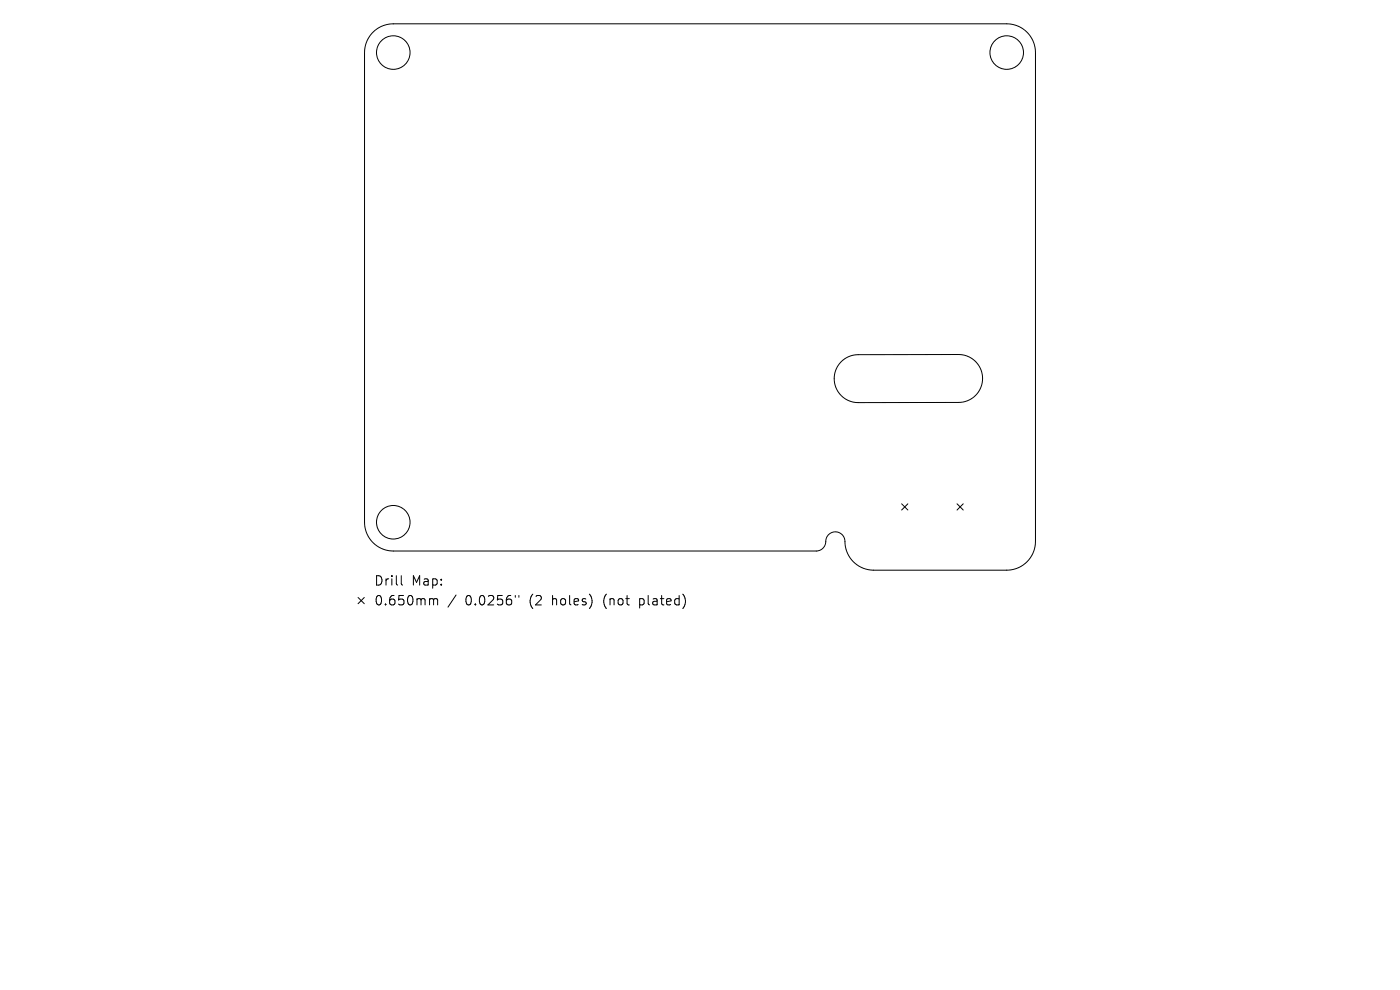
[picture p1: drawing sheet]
<svg xmlns="http://www.w3.org/2000/svg" width="297mm" height="210mm" viewBox="0 0 297 210" stroke-linecap="round" stroke-linejoin="round" font-family="sans-serif">
<defs><g id="words">
<g font-size="2.8">
<text x="79.3" y="124.5">Drill</text>
<text x="87.3" y="124.5">Map:</text>
<text x="79.3" y="128.7">0.650mm</text>
<text x="98.7" y="128.7">0.0256&quot;</text>
<text x="112.5" y="128.7">(2</text>
<text x="117.4" y="128.7">holes)</text>
<text x="128.5" y="128.7">(not</text>
<text x="136.3" y="128.7">plated)</text>
</g>
</g></defs>
<g fill="none" stroke="#000" stroke-width=".21">
<path d="M79.1 6.8a6.1 6.1 0 0 1 4.3-1.7h130.2a6.1 6.1 0 0 1 6.1 6.1v103.7a6.1 6.1 0 0 1-6.1 6.1h-28.3a6.3 6.3 0 0 1-6.1-6.7 2.07 2.07 0 0 0-2.4-1.4 2.07 2.07 0 0 0-1.6 2.3 2.03 2.03 0 0 1-2 1.7h-89.8a6.1 6.1 0 0 1-6.1-6.1v-99.6a6.1 6.1 0 0 1 1.8-4.4zM178.5 76.7a5.1 5.1 0 0 1 3.6-1.5h21.3a5.1 5.1 0 0 1 5 5.1 5.1 5.1 0 0 1-5 5.1h-21.3a5.1 5.1 0 0 1-4.7-3.1 5.1 5.1 0 0 1 1.1-5.6zM191.3 106.9l1.3 1.3M192.6 106.9l-1.3 1.3M203 106.9l1.3 1.3M204.3 106.9l-1.3 1.3M76 126.7l1.3 1.4M77.3 126.7l-1.3 1.4M85.1 122.1v1.7l.3 .3M91.4 127h.3l.3 .3M92 127.3l.3-.3 .4 .1 .1 1.2M92 127.3v1"/>
<path d="M96.7 126.2l-1.7 2.6M109.3 126.3v.4M110.1 126.3v.4"/>
<circle cx="83.4" cy="11.2" r="3.6"/>
<circle cx="213.6" cy="11.2" r="3.6"/>
<circle cx="83.4" cy="110.8" r="3.6"/>
</g>
<use href="#words"/>
</svg>
